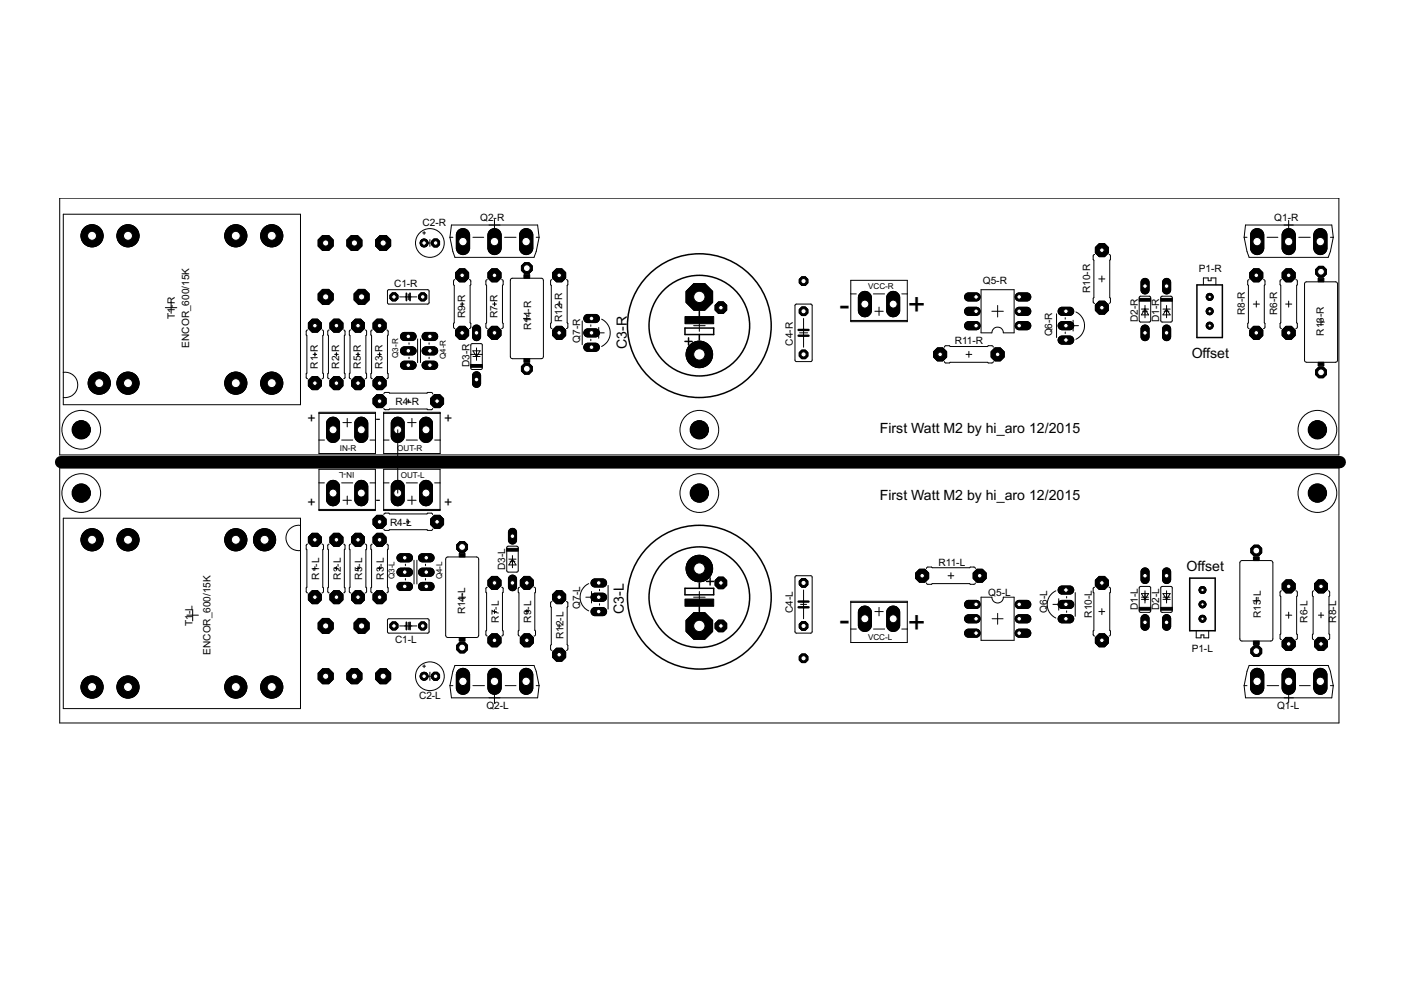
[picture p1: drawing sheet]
<svg xmlns="http://www.w3.org/2000/svg" width="297mm" height="210mm" viewBox="0 0 297 210" stroke-linecap="round" stroke-linejoin="round" font-family="sans-serif">
<defs><g id="words">
<g font-size="7.2">
<text x="178" y="66.8">-</text>
<text x="192.5" y="66.8">+</text>
<text x="178" y="133.5">-</text>
<text x="192.5" y="134.2">+</text>
</g>
<g font-size="3.3">
<text x="132.9" y="74" transform="rotate(-90 132.9 74)">C3-R</text>
<text x="252.7" y="75.9">Offset</text>
<text x="65.2" y="89.6">+</text>
<text x="79.7" y="89.6">-</text>
<text x="94.2" y="89.6">+</text>
<text x="186.5" y="91.7">First Watt M2 by hi_aro 12/2015</text>
<text x="65.2" y="107.6">+</text>
<text x="79.7" y="106.8">-</text>
<text x="94.2" y="107.6">+</text>
<text x="186.5" y="105.9">First Watt M2 by hi_aro 12/2015</text>
<text x="251.6" y="121">Offset</text>
<text x="132.3" y="130.3" transform="rotate(-90 132.3 130.3)">C3-L</text>
</g>
<g font-size="2.4">
<text x="101.8" y="46.8">Q2-</text>
<text x="105.4" y="46.8">R</text>
<text x="270.2" y="46.8">Q1-R</text>
<text x="89.6" y="48">C2-R</text>
<text x="254.2" y="57.8">P1-R</text>
<text x="37" y="65.2" transform="rotate(-90 37 65.2)">-R</text>
<text x="83.5" y="60.8">C1-R</text>
<text x="208.4" y="60.2">Q5-R</text>
<text x="231.2" y="62.2" transform="rotate(-90 231.2 62.2)">R10-R</text>
<text x="37" y="67.7" transform="rotate(-90 37 67.7)">T1</text>
<text x="98.6" y="67.5" transform="rotate(-90 98.6 67.5)">R9-R</text>
<text x="105.5" y="67.5" transform="rotate(-90 105.5 67.5)">R7-R</text>
<text x="112.6" y="70" transform="rotate(-90 112.6 70)">R14-R</text>
<text x="119.2" y="68.3" transform="rotate(-90 119.2 68.3)">R12-R</text>
<text x="223.1" y="71.3" transform="rotate(-90 223.1 71.3)">Q6-R</text>
<text x="241.2" y="68.2" transform="rotate(-90 241.2 68.2)">D2-R</text>
<text x="245.8" y="68.2" transform="rotate(-90 245.8 68.2)">D1-R</text>
<text x="263.9" y="66.8" transform="rotate(-90 263.9 66.8)">R8-R</text>
<text x="270.8" y="66.8" transform="rotate(-90 270.8 66.8)">R6-R</text>
<text x="280.7" y="71.2" transform="rotate(-90 280.7 71.2)">R13-R</text>
<text x="40.1" y="73.7" transform="rotate(-90 40.1 73.7)">ENCOR_600/15K</text>
<text x="99.5" y="77.9" transform="rotate(-90 99.5 77.9)">D3-R</text>
<text x="123" y="72.6" transform="rotate(-90 123 72.6)">Q7-R</text>
<text x="168.1" y="73.3" transform="rotate(-90 168.1 73.3)">C4-R</text>
<text x="202.5" y="73">R11-R</text>
<text x="67.4" y="78.2" transform="rotate(-90 67.4 78.2)">R1-R</text>
<text x="71.9" y="78.2" transform="rotate(-90 71.9 78.2)">R2-R</text>
<text x="76.5" y="78.2" transform="rotate(-90 76.5 78.2)">R5-R</text>
<text x="81.1" y="78.2" transform="rotate(-90 81.1 78.2)">R3-R</text>
<text x="83.9" y="86">R4-R</text>
<text x="82.7" y="111.5">R4-L</text>
<text x="199" y="119.9">R11-L</text>
<text x="67.7" y="122.9" transform="rotate(-90 67.7 122.9)">R1-L</text>
<text x="72.2" y="122.9" transform="rotate(-90 72.2 122.9)">R2-L</text>
<text x="76.8" y="122.9" transform="rotate(-90 76.8 122.9)">R5-L</text>
<text x="81.4" y="122.9" transform="rotate(-90 81.4 122.9)">R3-L</text>
<text x="107.1" y="120.9" transform="rotate(-90 107.1 120.9)">D3-L</text>
<text x="40.8" y="130.2" transform="rotate(-90 40.8 130.2)">-L</text>
<text x="98.6" y="130.3" transform="rotate(-90 98.6 130.3)">R14-L</text>
<text x="123" y="129.1" transform="rotate(-90 123 129.1)">Q7-L</text>
<text x="168.1" y="130" transform="rotate(-90 168.1 130)">C4-L</text>
<text x="209.5" y="126.3">Q5-L</text>
<text x="222" y="129.9" transform="rotate(-90 222 129.9)">Q6-L</text>
<text x="231.5" y="130.9" transform="rotate(-90 231.5 130.9)">R10-L</text>
<text x="241.2" y="129.4" transform="rotate(-90 241.2 129.4)">D1-L</text>
<text x="245.8" y="129.4" transform="rotate(-90 245.8 129.4)">D2-L</text>
<text x="267.3" y="131.1" transform="rotate(-90 267.3 131.1)">R13-L</text>
<text x="40.8" y="132.7" transform="rotate(-90 40.8 132.7)">T1</text>
<text x="83.8" y="136.2">C1-L</text>
<text x="105.8" y="132" transform="rotate(-90 105.8 132)">R7-L</text>
<text x="112.6" y="132" transform="rotate(-90 112.6 132)">R9-L</text>
<text x="119.5" y="135.5" transform="rotate(-90 119.5 135.5)">R12-L</text>
<text x="277.2" y="132" transform="rotate(-90 277.2 132)">R6-L</text>
<text x="283.3" y="132" transform="rotate(-90 283.3 132)">R8-L</text>
<text x="44.7" y="138.8" transform="rotate(-90 44.7 138.8)">ENCOR_600/15K</text>
<text x="252.7" y="138.2">P1-L</text>
<text x="88.8" y="148.3">C2-L</text>
<text x="103.1" y="150.4">Q2-L</text>
<text x="270.8" y="150.4">Q1-L</text>
</g>
<g font-size="1.9">
<text x="184.1" y="61.2">VCC-R</text>
<text x="84.4" y="75.9" transform="rotate(-90 84.4 75.9)">Q3-R</text>
<text x="94.5" y="76.2" transform="rotate(-90 94.5 76.2)">Q4-R</text>
<text x="72" y="95.6">IN-R</text>
<text x="84.2" y="95.6">OUT-R</text>
<text x="75.1" y="100.1" transform="rotate(-180 75.1 100.1)">IN-L</text>
<text x="85" y="101.4">OUT-L</text>
<text x="83.7" y="122.8" transform="rotate(-90 83.7 122.8)">Q3-L</text>
<text x="93.7" y="122.8" transform="rotate(-90 93.7 122.8)">Q4-L</text>
<text x="184" y="135.7">VCC-L</text>
</g>
</g></defs>
<g fill="#000" stroke="#000" stroke-width=".21">
<path d="M97.1 49a1.42 1.42 0 0 1 1.5-.5 1.42 1.42 0 0 1 1 1.2v3a1.41 1.41 0 0 1-1.4 1.3 1.41 1.41 0 0 1-1.4-1.3v-3zM103.8 49a1.42 1.42 0 0 1 1.5-.5 1.42 1.42 0 0 1 1 1.2v3a1.41 1.41 0 0 1-1.5 1.3 1.41 1.41 0 0 1-1.4-1.3v-3zM110.5 49a1.42 1.42 0 0 1 1.5-.5 1.42 1.42 0 0 1 1 1.2v3a1.41 1.41 0 0 1-1.4 1.3 1.41 1.41 0 0 1-1.4-1.3v-3zM111.1 58.2h1.2v.8h-1.2zM265.5 49a1.42 1.42 0 0 1 1.5-.5 1.42 1.42 0 0 1 .9 1.2v3a1.41 1.41 0 0 1-1.4 1.3 1.41 1.41 0 0 1-1.4-1.3v-3zM272.1 49a1.42 1.42 0 0 1 1.5-.5 1.42 1.42 0 0 1 1 1.2v3a1.41 1.41 0 0 1-1.4 1.3 1.41 1.41 0 0 1-1.4-1.3v-3zM278.8 49a1.42 1.42 0 0 1 1.6-.5 1.42 1.42 0 0 1 .9 1.2v3a1.41 1.41 0 0 1-1.4 1.3 1.41 1.41 0 0 1-1.4-1.3v-3zM279.5 59h1.2v.8h-1.2zM85.1 76.9l.6-.3h1.8a.87 .87 0 0 1 .7 .8 .87 .87 0 0 1-.7 .9h-1.8a.87 .87 0 0 1-.6-1.4zM85.1 70.8l.6-.3h1.8a.87 .87 0 0 1 .7 .8 .87 .87 0 0 1-.7 .9h-1.8a.87 .87 0 0 1-.6-1.4zM85.1 73.9l.6-.4h1.8a.87 .87 0 0 1 .7 .9 .87 .87 0 0 1-.7 .8h-1.8a.87 .87 0 0 1-.6-1.3zM89.7 70.8l.5-.3h1.9a.87 .87 0 0 1 .7 .8 .87 .87 0 0 1-.7 .9h-1.9a.87 .87 0 0 1-.5-1.4z"/>
<path d="M89.7 76.9l.5-.3h1.9a.87 .87 0 0 1 .7 .8 .87 .87 0 0 1-.7 .9h-1.9a.87 .87 0 0 1-.5-1.4zM89.7 73.9l.5-.4h1.9a.87 .87 0 0 1 .7 .9 .87 .87 0 0 1-.7 .8h-1.9a.87 .87 0 0 1-.5-1.3zM99.8 77.3h2.5v.6h-2.5zM100.4 79.2a.86 .86 0 0 1 .9-.4 .86 .86 0 0 1 .6 .8v1.8a.87 .87 0 0 1-.9 .7 .87 .87 0 0 1-.8-.7v-1.8zM100.4 69.3a.86 .86 0 0 1 .9-.4 .86 .86 0 0 1 .6 .8v1.8a.87 .87 0 0 1-.9 .7 .87 .87 0 0 1-.8-.7v-1.8zM111.1 76.1h1.2v.7h-1.2zM124 70.1l.5-.4h1.8a.87 .87 0 0 1 .8 .9 .87 .87 0 0 1-.8 .8h-1.8a.87 .87 0 0 1-.5-1.3zM124 73.1l.5-.3h1.8a.87 .87 0 0 1 .8 .8 .87 .87 0 0 1-.8 .9h-1.8a.87 .87 0 0 1-.5-1.4zM124 67l.5-.3h1.8a.87 .87 0 0 1 .8 .8 .87 .87 0 0 1-.8 .9h-1.8a.87 .87 0 0 1-.5-1.4zM145.2 67.1h6.1v1.5h-6.1zM182.3 62.3a1.38 1.38 0 0 1 1.5-.4 1.38 1.38 0 0 1 .9 1.1v2.9a1.38 1.38 0 0 1-1.3 1.3 1.38 1.38 0 0 1-1.4-1.3v-2.9zM188.3 62.3a1.38 1.38 0 0 1 1.5-.4 1.38 1.38 0 0 1 1 1.1v2.9a1.38 1.38 0 0 1-1.4 1.3 1.38 1.38 0 0 1-1.4-1.3v-2.9z"/>
<path d="M204.7 65.5l.6-.3h1.8a.87 .87 0 0 1 .7 .8 .87 .87 0 0 1-.7 .9h-1.8a.87 .87 0 0 1-.6-1.4zM204.7 68.5l.6-.3h1.8a.87 .87 0 0 1 .7 .9 .87 .87 0 0 1-.7 .8h-1.8a.87 .87 0 0 1-.6-1.4zM204.7 62.4l.6-.3h1.8a.87 .87 0 0 1 .7 .9 .87 .87 0 0 1-.7 .8h-1.8a.87 .87 0 0 1-.6-1.4zM215.4 68.5l.6-.3h1.8a.87 .87 0 0 1 .8 .9 .87 .87 0 0 1-.8 .8h-1.8a.87 .87 0 0 1-.6-1.4zM215.4 65.5l.6-.3h1.8a.87 .87 0 0 1 .8 .8 .87 .87 0 0 1-.8 .9h-1.8a.87 .87 0 0 1-.6-1.4zM215.4 62.4l.6-.3h1.8a.87 .87 0 0 1 .8 .9 .87 .87 0 0 1-.8 .8h-1.8a.87 .87 0 0 1-.6-1.4zM224.5 68.5l.6-.3h1.8a.87 .87 0 0 1 .8 .9 .87 .87 0 0 1-.8 .8h-1.8a.87 .87 0 0 1-.6-1.4zM224.5 71.6l.6-.4h1.8a.87 .87 0 0 1 .8 .9 .87 .87 0 0 1-.8 .9h-1.8a.87 .87 0 0 1-.6-1.4zM224.5 65.5l.6-.3h1.8a.87 .87 0 0 1 .8 .8 .87 .87 0 0 1-.8 .9h-1.8a.87 .87 0 0 1-.6-1.4zM241.5 63.3h2.5v.6h-2.5zM242.3 59.2a.87 .87 0 0 1 1.3 .6v1.8a.87 .87 0 0 1-.8 .7 .87 .87 0 0 1-.9-.7v-1.8zM242.1 69.3a.86 .86 0 0 1 .9-.4 .86 .86 0 0 1 .6 .8v1.8a.87 .87 0 0 1-.8 .7 .87 .87 0 0 1-.9-.7v-1.8z"/>
<path d="M246.1 63.3h2.5v.6h-2.5zM246.8 59.2a.87 .87 0 0 1 1.4 .6v1.8a.87 .87 0 0 1-.9 .7 .87 .87 0 0 1-.8-.7v-1.8zM246.7 69.3a.86 .86 0 0 1 .9-.4 .86 .86 0 0 1 .6 .8v1.8a.87 .87 0 0 1-.9 .7 .87 .87 0 0 1-.8-.7v-1.8zM279.5 76.8h1.2v.8h-1.2zM69.6 89a1.38 1.38 0 0 1 1.4-.5 1.38 1.38 0 0 1 1 1.2v2.9a1.38 1.38 0 0 1-1.4 1.2 1.38 1.38 0 0 1-1.4-1.2v-2.9zM75.5 89a1.38 1.38 0 0 1 1.5-.5 1.38 1.38 0 0 1 1 1.2v2.9a1.38 1.38 0 0 1-1.4 1.2 1.38 1.38 0 0 1-1.4-1.2v-2.9zM83.5 88.8a1.38 1.38 0 0 1 2.2 .9v2.9a1.38 1.38 0 0 1-1.4 1.2 1.38 1.38 0 0 1-1.3-1.2v-2.9l.1-.5zM89.3 89a1.38 1.38 0 0 1 1.4-.5 1.38 1.38 0 0 1 1 1.2v2.9a1.38 1.38 0 0 1-1.4 1.2 1.38 1.38 0 0 1-1.4-1.2v-2.9zM69.6 102.4a1.38 1.38 0 0 1 1.4-.5 1.38 1.38 0 0 1 1 1.2v2.9a1.38 1.38 0 0 1-1.4 1.2 1.38 1.38 0 0 1-1.4-1.2v-2.9zM75.5 102.4a1.38 1.38 0 0 1 1.5-.5 1.38 1.38 0 0 1 1 1.2v2.9a1.38 1.38 0 0 1-1.4 1.2 1.38 1.38 0 0 1-1.4-1.2v-2.9zM84.3 117.8l.6-.4h1.8a.87 .87 0 0 1 .8 .9 .87 .87 0 0 1-.8 .8h-1.8a.87 .87 0 0 1-.6-1.3zM83.3 102.4a1.38 1.38 0 0 1 1.4-.5 1.38 1.38 0 0 1 1 1.2v2.9a1.38 1.38 0 0 1-1.4 1.2 1.38 1.38 0 0 1-1.3-1.2v-2.9z"/>
<path d="M88.9 117.8l.6-.4h1.8a.87 .87 0 0 1 .7 .9 .87 .87 0 0 1-.7 .8h-1.8a.87 .87 0 0 1-.6-1.3zM89.3 102.4a1.38 1.38 0 0 1 1.4-.5 1.38 1.38 0 0 1 1 1.2v2.9a1.38 1.38 0 0 1-1.4 1.2 1.38 1.38 0 0 1-1.4-1.2v-2.9zM97.4 117.3h1.2v.8h-1.2zM107.4 116.3h2.5v.6h-2.5zM108 112.4a.86 .86 0 0 1 .9-.3 .86 .86 0 0 1 .6 .7v1.8a.87 .87 0 0 1-.8 .7 .87 .87 0 0 1-.9-.7v-1.8zM265.7 118.1h1.3v.8h-1.3zM84.5 123.7l.4-.2h1.8a.87 .87 0 0 1 .8 .8 .87 .87 0 0 1-.8 .9h-1.8a.87 .87 0 0 1-.7-.6 .87 .87 0 0 1 .3-.9zM84.3 120.8l.6-.3h1.8a.87 .87 0 0 1 .8 .8 .87 .87 0 0 1-.8 .9h-1.8a.87 .87 0 0 1-.6-1.4zM88.9 123.8l.6-.3h1.8a.87 .87 0 0 1 .7 .8 .87 .87 0 0 1-.7 .9h-1.8a.87 .87 0 0 1-.6-1.4zM88.9 120.8l.6-.3h1.8a.87 .87 0 0 1 .7 .8 .87 .87 0 0 1-.7 .9h-1.8a.87 .87 0 0 1-.6-1.4zM97.4 135.2h1.2v.7h-1.2zM108 122.3a.86 .86 0 0 1 .9-.3 .86 .86 0 0 1 .6 .7v1.8a.87 .87 0 0 1-.8 .8 .87 .87 0 0 1-.9-.8v-1.8z"/>
<path d="M125.5 126.1l.5-.3h1.9a.87 .87 0 0 1 .7 .8 .87 .87 0 0 1-.7 .9h-1.9a.87 .87 0 0 1-.5-1.4zM125.5 123.1l.5-.4h1.9a.87 .87 0 0 1 .7 .9 .87 .87 0 0 1-.7 .9h-1.9a.87 .87 0 0 1-.5-1.4zM125.5 129.2l.5-.4h1.9a.87 .87 0 0 1 .7 .9 .87 .87 0 0 1-.7 .8h-1.9a.87 .87 0 0 1-.5-1.3zM145.2 127h6.1v1.5h-6.1zM182.3 129a1.38 1.38 0 0 1 1.5-.4 1.38 1.38 0 0 1 .9 1.2v2.8a1.38 1.38 0 0 1-1.3 1.3 1.38 1.38 0 0 1-1.4-1.3v-2.8zM188.3 129a1.38 1.38 0 0 1 1.5-.4 1.38 1.38 0 0 1 1 1.2v2.8a1.38 1.38 0 0 1-1.4 1.3 1.38 1.38 0 0 1-1.4-1.3v-2.8zM204.7 127.6l.6-.3h1.8a.87 .87 0 0 1 .7 .9 .87 .87 0 0 1-.7 .8h-1.8a.87 .87 0 0 1-.6-1.4zM204.7 130.7l.6-.4h1.8a.87 .87 0 0 1 .7 .9 .87 .87 0 0 1-.7 .9h-1.8a.87 .87 0 0 1-.6-1.4zM204.7 133.7l.6-.3h1.8a.87 .87 0 0 1 .7 .8 .87 .87 0 0 1-.7 .9h-1.8a.87 .87 0 0 1-.6-1.4zM215.4 130.7l.6-.4h1.8a.87 .87 0 0 1 .8 .9 .87 .87 0 0 1-.8 .9h-1.8a.87 .87 0 0 1-.6-1.4zM215.6 127.5l.4-.2h1.8a.87 .87 0 0 1 .8 .9 .87 .87 0 0 1-.8 .8h-1.8a.87 .87 0 0 1-.7-.6 .87 .87 0 0 1 .3-.9zM215.4 133.7l.6-.3h1.8a.87 .87 0 0 1 .8 .8 .87 .87 0 0 1-.8 .9h-1.8a.87 .87 0 0 1-.6-1.4z"/>
<path d="M224.5 127.6l.6-.3h1.8a.87 .87 0 0 1 .8 .9 .87 .87 0 0 1-.8 .8h-1.8a.87 .87 0 0 1-.6-1.4zM224.5 124.6l.6-.4h1.8a.87 .87 0 0 1 .8 .9 .87 .87 0 0 1-.8 .9h-1.8a.87 .87 0 0 1-.6-1.4zM224.5 130.7l.6-.4h1.8a.87 .87 0 0 1 .8 .9 .87 .87 0 0 1-.8 .9h-1.8a.87 .87 0 0 1-.6-1.4zM241.5 128.8h2.5v.6h-2.5zM242.1 130.7a.86 .86 0 0 1 .9-.4 .86 .86 0 0 1 .6 .8v1.8a.87 .87 0 0 1-.8 .7 .87 .87 0 0 1-.9-.7v-1.8zM242.1 120.8a.86 .86 0 0 1 .9-.4 .86 .86 0 0 1 .6 .8v1.8a.87 .87 0 0 1-.8 .7 .87 .87 0 0 1-.9-.7v-1.8zM246.1 128.8h2.5v.6h-2.5zM246.7 130.7a.86 .86 0 0 1 .9-.4 .86 .86 0 0 1 .6 .8v1.8a.87 .87 0 0 1-.9 .7 .87 .87 0 0 1-.8-.7v-1.8zM246.7 120.8a.86 .86 0 0 1 .9-.4 .86 .86 0 0 1 .6 .8v1.8a.87 .87 0 0 1-.9 .7 .87 .87 0 0 1-.8-.7v-1.8zM265.7 135.9h1.3v.8h-1.3zM97.3 142a1.42 1.42 0 0 1 2.3 1v2.9a1.41 1.41 0 0 1-1.4 1.3 1.41 1.41 0 0 1-1.4-1.3v-2.9zM103.9 142a1.42 1.42 0 0 1 2.4 1v2.9a1.41 1.41 0 0 1-1.5 1.3 1.41 1.41 0 0 1-1.4-1.3v-2.9z"/>
<path d="M110.7 142a1.42 1.42 0 0 1 2.3 1v2.9a1.41 1.41 0 0 1-1.4 1.3 1.41 1.41 0 0 1-1.4-1.3v-2.9zM265.6 142a1.42 1.42 0 0 1 2.3 1v2.9a1.41 1.41 0 0 1-1.4 1.3 1.41 1.41 0 0 1-1.4-1.3v-2.9zM272.1 142.2a1.42 1.42 0 0 1 1.5-.4 1.42 1.42 0 0 1 1 1.2v2.9a1.41 1.41 0 0 1-1.4 1.3 1.41 1.41 0 0 1-1.4-1.3v-2.9zM278.8 142.2a1.42 1.42 0 0 1 1.6-.4 1.42 1.42 0 0 1 .9 1.2v2.9a1.41 1.41 0 0 1-1.4 1.3 1.41 1.41 0 0 1-1.4-1.3v-2.9z"/>
<circle cx="69" cy="51.5" r="1.72"/>
<circle cx="75.1" cy="51.5" r="1.72"/>
<circle cx="81.2" cy="51.5" r="1.72"/>
<circle cx="92.4" cy="51.5" r=".92"/>
<circle cx="98" cy="58.4" r="1.49"/>
<circle cx="104.8" cy="58.4" r="1.49"/>
<circle cx="111.7" cy="56.9" r="1.23"/>
<circle cx="118.6" cy="58.4" r="1.49"/>
<circle cx="170.4" cy="59.6" r=".99"/>
<circle cx="233.6" cy="53" r="1.49"/>
<circle cx="266.4" cy="58.4" r="1.49"/>
<circle cx="273.2" cy="58.4" r="1.49"/>
<circle cx="280.1" cy="57.6" r="1.23"/>
<circle cx="66.8" cy="69" r="1.49"/>
<circle cx="69" cy="62.9" r="1.72"/>
<circle cx="71.3" cy="69" r="1.49"/>
<circle cx="75.9" cy="69" r="1.49"/>
<circle cx="76.7" cy="62.9" r="1.72"/>
<circle cx="80.5" cy="69" r="1.49"/>
<circle cx="83.5" cy="62.9" r=".92"/>
<circle cx="89.6" cy="62.9" r=".92"/>
<circle cx="98" cy="70.6" r="1.49"/>
<circle cx="104.8" cy="70.6" r="1.49"/>
<circle cx="111.7" cy="78.2" r="1.23"/>
<circle cx="118.6" cy="70.6" r="1.49"/>
<circle cx="148.3" cy="62.9" r="3"/>
<circle cx="152.8" cy="65.2" r="1.33"/>
<circle cx="170.4" cy="66" r=".99"/>
<circle cx="170.4" cy="75.1" r=".99"/>
<circle cx="199.3" cy="75.1" r="1.49"/>
<circle cx="211.5" cy="75.1" r="1.49"/>
<circle cx="233.6" cy="65.2" r="1.49"/>
<circle cx="266.4" cy="70.6" r="1.49"/>
<circle cx="273.2" cy="70.6" r="1.49"/>
<circle cx="280.1" cy="79" r="1.23"/>
<circle cx="66.8" cy="81.2" r="1.42"/>
<circle cx="66.8" cy="81.2" r="1.49"/>
<circle cx="71.3" cy="81.2" r="1.49"/>
<circle cx="75.9" cy="81.2" r="1.49"/>
<circle cx="80.5" cy="85" r="1.49"/>
<circle cx="80.5" cy="81.2" r="1.49"/>
<circle cx="92.7" cy="85" r="1.49"/>
<circle cx="66.8" cy="114.4" r="1.49"/>
<circle cx="71.3" cy="114.4" r="1.49"/>
<circle cx="75.9" cy="114.4" r="1.49"/>
<circle cx="80.5" cy="114.4" r="1.49"/>
<circle cx="80.5" cy="110.6" r="1.49"/>
<circle cx="92.7" cy="110.6" r="1.49"/>
<circle cx="98" cy="116" r="1.23"/>
<circle cx="266.4" cy="116.7" r="1.23"/>
<circle cx="66.8" cy="126.6" r="1.49"/>
<circle cx="69" cy="132.7" r="1.72"/>
<circle cx="71.3" cy="126.6" r="1.49"/>
<circle cx="75.9" cy="126.6" r="1.49"/>
<circle cx="76.7" cy="132.7" r="1.72"/>
<circle cx="80.5" cy="126.6" r="1.49"/>
<circle cx="83.5" cy="132.7" r=".92"/>
<circle cx="89.6" cy="132.7" r=".92"/>
<circle cx="98" cy="137.3" r="1.23"/>
<circle cx="104.8" cy="123.6" r="1.49"/>
<circle cx="104.8" cy="135.8" r="1.49"/>
<circle cx="111.7" cy="135.8" r="1.49"/>
<circle cx="111.7" cy="123.6" r="1.49"/>
<circle cx="118.6" cy="138.8" r="1.49"/>
<circle cx="118.6" cy="126.6" r="1.49"/>
<circle cx="148.3" cy="132.7" r="3"/>
<circle cx="152.8" cy="123.6" r="1.33"/>
<circle cx="152.8" cy="132.7" r="1.33"/>
<circle cx="170.4" cy="132.7" r=".99"/>
<circle cx="170.4" cy="139.6" r=".99"/>
<circle cx="170.4" cy="123.6" r=".99"/>
<circle cx="195.5" cy="122.1" r="1.49"/>
<circle cx="207.7" cy="122.1" r="1.49"/>
<circle cx="233.6" cy="135.8" r="1.49"/>
<circle cx="233.6" cy="123.6" r="1.49"/>
<circle cx="266.4" cy="138" r="1.23"/>
<circle cx="273.2" cy="124.3" r="1.49"/>
<circle cx="273.2" cy="136.5" r="1.49"/>
<circle cx="280.1" cy="136.5" r="1.49"/>
<circle cx="280.1" cy="124.3" r="1.49"/>
<circle cx="69" cy="143.4" r="1.72"/>
<circle cx="75.1" cy="143.4" r="1.72"/>
<circle cx="81.2" cy="143.4" r="1.72"/>
<circle cx="92.4" cy="143.4" r=".92"/>
</g>
<g fill="#000" stroke="#000" stroke-width=".21">
<circle cx="19.5" cy="50" r="2.35"/>
<circle cx="27.1" cy="50" r="2.35"/>
<circle cx="50" cy="50" r="2.35"/>
<circle cx="57.6" cy="50" r="2.35"/>
<circle cx="89.9" cy="51.5" r=".85"/>
<circle cx="148.3" cy="75.1" r="2.82"/>
<circle cx="256.5" cy="69" r=".74"/>
<circle cx="256.5" cy="66" r=".74"/>
<circle cx="256.5" cy="62.9" r=".74"/>
<circle cx="17.2" cy="91.1" r="1.86"/>
<circle cx="21" cy="81.2" r="2.35"/>
<circle cx="27.1" cy="81.2" r="2.35"/>
<circle cx="50" cy="81.2" r="2.35"/>
<circle cx="57.6" cy="81.2" r="2.35"/>
<circle cx="148.3" cy="91.1" r="1.86"/>
<circle cx="279.3" cy="91.1" r="1.86"/>
<circle cx="17.2" cy="104.5" r="1.86"/>
<circle cx="19.5" cy="114.4" r="2.35"/>
<circle cx="27.1" cy="114.4" r="2.35"/>
<circle cx="50" cy="114.4" r="2.35"/>
<circle cx="56.1" cy="114.4" r="2.35"/>
<circle cx="148.3" cy="104.5" r="1.86"/>
<circle cx="279.3" cy="104.5" r="1.86"/>
<circle cx="148.3" cy="120.5" r="2.82"/>
<circle cx="255" cy="125.1" r=".74"/>
<circle cx="255" cy="128.1" r=".74"/>
<circle cx="255" cy="131.2" r=".74"/>
<circle cx="19.5" cy="145.7" r="2.35"/>
<circle cx="27.1" cy="145.7" r="2.35"/>
<circle cx="50" cy="145.7" r="2.35"/>
<circle cx="57.6" cy="145.7" r="2.35"/>
<circle cx="89.9" cy="143.4" r=".85"/>
</g>
<g fill="none" stroke="#000" stroke-width=".21">
<path d="M13.4 45.4h50.3v40.4h-50.3zM89.6 49.4h.6M89.9 49.1v.6M90.4 51.5h1.5M91.1 50.8v1.4M95.4 50.3l.6 3 .5 1.3h16.7l.5-1.3 .6-3M95.4 50.3l.3-2.6h18.3l.3 2.6M95.4 50.3h.6M96.5 59.3l-.3 .3v.8l.1 .1v7.9l-.1 .2v.7l.3 .4M99.5 59.3l.3 .3v.8l-.1 .1v7.9l.1 .2v.7l-.3 .4M100.3 50.3h2.3M103.3 59.3l-.3 .3v.8l.2 .1v7.9l-.2 .2v.7l.3 .4"/>
<path d="M104.8 46.5v2.4M106.4 59.3l.3 .3v.8l-.2 .1v7.9l.2 .2v.7l-.3 .4M107 50.3h2.4M108.3 59.1l.3-.1h6.1l.5 .3v16.3l-.3 .4-6.3 .1-.4-.3v-16.4zM113.7 50.3h.6M117 59.3l-.3 .3v.8l.2 .1v7.9l-.2 .2v.7l.3 .4M120.1 59.3l.3 .3v.8l-.2 .1v7.9l.2 .2v.7l-.3 .4M180.4 59.4h12v8.8h-12zM232.1 54l-.3 .3v.7l.1 .2v7.9l-.1 .1v.8l.3 .3M233 59.1h1.3M233.6 58.5v1.3M235.1 54l.3 .3v.7l-.1 .2v7.9l.1 .1v.8l-.3 .3"/>
<path d="M263.8 50.3l.6 3 .4 1.3h16.8l.5-1.3 .6-3M263.8 50.3l.3-2.6h18.3l.3 2.6M263.8 50.3h.6M264.8 59.3l-.3 .3v.8l.2 .1v7.9l-.2 .2v.7l.3 .4M267.9 59.3l.3 .3v.8l-.1 .1v7.9l.1 .2v.7l-.3 .4M268.6 50.3h2.3M271.7 59.3l-.3 .3v.8l.1 .1v7.9l-.1 .2v.7l.3 .4M273.2 46.7v2M274.7 59.3l.4 .3v.8l-.2 .1v7.9l.2 .2v.7l-.4 .4M275.4 50.3h2.4M276.7 59.9l.3-.1h6.1l.4 .2 .1 16.3-.3 .5h-6.3l-.4-.3v-16.3zM282.1 50.3h.6"/>
<path d="M13.4 79a2.69 2.69 0 0 1 3.1 2.6 2.69 2.69 0 0 1-3.1 2.7M35.1 65.2h2.4M36.3 64v2.4M65.2 70l-.3 .3v.7l.2 .2v7.9l-.2 .1v.8l.3 .3M66.4 75.1h.7M66.8 74.8v.7M68.3 70l.3 .3v.7l-.2 .2v7.9l.2 .1v.8l-.3 .3M69.8 70l-.3 .3v.7l.1 .2v7.9l-.1 .1v.8l.3 .3M71 75.1h.7M71.3 74.8v.7M72.9 70l.3 .3v.7l-.2 .2v7.9l.2 .1v.8l-.3 .3M74.4 70l-.3 .3v.7l.1 .2v7.9l-.1 .1v.8l.3 .3"/>
<path d="M75.5 75.1h.8M75.9 74.8v.7M77.4 70l.3 .3v.7l-.1 .2v7.9l.1 .1v.8l-.3 .3M79 70l-.4 .3v.7l.2 .2v7.9l-.2 .1v.8l.4 .3M80.1 75.1h.8M80.5 74.8v.7M82 70l.3 .3v.7l-.2 .2v7.9l.2 .1v.8l-.3 .3M82.2 61.5l8.6-.1 .2 .3v2.6l-.3 .2h-8.4l-.2-.3zM84.7 62.9h3.7M85.8 74.4h1.5M86.6 62.4v1.1M86.6 73.6v1.5"/>
<path d="M86.7 72.7v.3M86.7 75.7v.4M88.5 71.9v5M89.2 71.9v5M90.4 74.4h1.5M91 72.7v.3M91 75.7v.4M91.1 73.6v1.5M97.6 64.5h.8M98 64.1v.8M99.8 75.1h2.5M99.9 72.9h2.1l.2 .1 .1 5-.2 .3h-2l-.3-.2z"/>
<path d="M100.3 74.4h1.5l-.8 1.2zM100.3 75.6h1.5M101 73.8v2.5M104.5 64.5h.7M104.8 64.1v.8M111 67.5h1.4M111.7 66.8v1.4M118.2 64.5h.8M118.6 64.1v.8M123.4 68.1v5M125.3 68.9v.3M125.3 71.9v.3"/>
<path d="M125.8 70.6h2.3M126.9 69.4v2.3M127.6 67.7a3.2 3.2 0 0 1 1.8 2.9 3.2 3.2 0 0 1-1.8 2.9M147.1 69h2.4M148.3 67.8v2.5M168.6 64.6l3.3-.1 .3 .2v11.6l-.2 .3-3.2 .1-.2-.2zM169.5 70.6h1.7M170.4 67.5v6.1M180.4 62.3h1.1M180.4 67.9h12M185.2 62.3h2.3M185.5 66h1.8"/>
<path d="M186.4 65.1v1.8M191.2 62.3h1.2M200.2 76.7l.3 .3h.8l.2-.2h7.9l.1 .2h.8l.3-.3M200.2 73.6l.3-.3h.8l.2 .2h7.9l.1-.2h.8l.3 .3M204.8 75.1h1.2M205.4 74.5v1.3M208 61.4h7v9.2h-2.3a1.22 1.22 0 0 0-1.2-1.2 1.22 1.22 0 0 0-1.2 1.2h-2.3zM210.3 66h2.4M211.5 64.8v2.4M224 66.5v5.1M225.8 67.4v.3M225.8 70.4v.3"/>
<path d="M226.4 69h2.3M227.5 67.9v2.3M228.1 66.1a3.2 3.2 0 0 1 1.8 2.9 3.2 3.2 0 0 1-1.8 2.9M241.6 62.9l2.1-.1 .2 .2 .1 5-.2 .3h-2l-.2-.2zM242 65.5h1.5M242.2 66h1.1M242.8 65.5l.7 1.3h-1.5zM242.8 64.8v2.6M246.2 62.9l2-.1 .3 .2v5l-.2 .3h-1.9l-.3-.2zM246.6 65.5h1.5M246.8 66h1M247.3 64.8v2.6"/>
<path d="M247.3 65.5l.8 1.3h-1.5zM255.1 60.4v-1.5h1.1v.6h.6v-.6h1v1.5M255.7 66h1.5M256.5 65.2v1.6M265.7 64.5h1.3M266.4 63.8v1.3M272.6 64.5h1.3M273.2 63.8v1.3M279.4 68.3h1.4M280.1 67.6v1.4M16.3 91.1h1.9M17.2 90.1v2"/>
<path d="M67.6 87.4h12v8.8h-12zM67.6 99.5h12v8.7h-12zM67.6 93.3h1.2M67.6 87.7h12M72.4 93.3h2.4M72.7 89.6h1.8M73.6 88.7v1.8M78.4 93.3h1.2M81.3 87.4h12v8.8h-12zM81.3 93.3h1.2M81.3 87.7h12M81.3 99.5h12v8.7h-12z"/>
<path d="M81.4 86.6l.3 .3h.7l.2-.2h7.9l.2 .2h.7l.3-.3M81.4 83.5l.3-.3h.7l.2 .2h7.9l.2-.2h.7l.3 .3M86.1 93.3h2.4M86.2 85h.8M86.4 89.6h1.8M86.6 84.6v.8M87.3 88.7v1.8M92.2 93.3h1.1M147.3 91.1h1.9M148.3 90.1v2M278.3 91.1h2M279.3 90.1v2"/>
<path d="M13.4 109.9h50.3v40.3h-50.3zM16.3 104.5h1.9M17.2 103.6v1.9M63.7 111.4a2.7 2.7 0 0 0-3.1 2.7 2.7 2.7 0 0 0 3.1 2.6M65.2 115.4l-.3 .3v.7l.2 .2v7.9l-.2 .2v.7l.3 .3M67.6 102.4h1.2M67.6 108h12M68.3 115.4l.3 .3v.7l-.2 .2v7.9l.2 .2v.7l-.3 .3M69.8 115.4l-.3 .3v.7l.1 .2v7.9l-.1 .2v.7l.3 .3M72.4 102.4h2.4M72.7 106.1h1.8M72.9 115.4l.3 .3v.7l-.2 .2v7.9l.2 .2v.7l-.3 .3"/>
<path d="M73.6 105.2v1.8M74.4 115.4l-.3 .3v.7l.1 .2v7.9l-.1 .2v.7l.3 .3M77.4 115.4l.3 .3v.7l-.1 .2v7.9l.1 .2v.7l-.3 .3M78.4 102.4h1.2M79 115.4l-.4 .3v.7l.2 .2v7.9l-.2 .2v.7l.4 .3M81.3 102.4h1.2M81.3 108h12M81.4 112.2l.3 .3h.7l.2-.2h7.9l.2 .2h.7l.3-.3M81.4 109.1l.3-.3h.7l.2 .2h7.9l.2-.2h.7l.3 .3M82 115.4l.3 .3v.7l-.2 .2v7.9l.2 .2v.7l-.3 .3M86 119.6v.3M86.1 102.4h2.4"/>
<path d="M86.2 110.6h.8M86.4 106.1h1.8M86.6 110.3v.7M87.3 105.2v1.8M87.8 118.8v5M88.4 118.8v5M90.2 119.6v.3M92.2 102.4h1.1M94.6 118.2l.4-.1h6l.5 .3v16.3l-.3 .4-6.2 .1-.5-.3v-16.3zM107.5 115.9l2.1-.1 .3 .2v5l-.3 .3h-1.9l-.2-.2zM107.9 118.6h1.5M108.1 119h1.1"/>
<path d="M108.6 117.8v2.6M108.6 118.6l.8 1.2h-1.5zM147.3 104.5h1.9M148.3 103.6v1.9M263 119l.3-.1h6.1l.4 .2 .1 16.4-.3 .4h-6.3l-.4-.3v-16.3zM278.3 104.5h2M279.3 103.6v1.9M39.6 130.4h2.5M40.9 129.2v2.5M66.4 120.5h.7M66.8 120.1v.8M71 120.5h.7"/>
<path d="M71.3 120.1v.8M75.5 120.5h.8M75.9 120.1v.8M80.1 120.5h.8M80.5 120.1v.8M82.2 131.3l8.6-.1 .2 .3v2.5l-.3 .2h-8.4l-.2-.3zM84.7 132.7h3.7M85 121.3h1.6M85.8 120.5v1.6M86 122.7v.3M86.6 131.9v1.6M89.5 121.3h1.7"/>
<path d="M90.2 122.7v.3M90.4 120.5v1.6M97.3 126.6h1.4M98 125.9v1.4M103.3 124.5l-.3 .3v.8l.2 .1v7.9l-.2 .2v.8l.3 .3M104.5 129.7h.7M104.8 129.3v.8M106.4 124.5l.3 .3v.8l-.2 .1v7.9l.2 .2v.8l-.3 .3M110.2 124.5l-.3 .3v.8l.1 .1v7.9l-.1 .2v.8l.3 .3M111.3 129.7h.8M111.7 129.3v.8M113.2 124.5l.3 .3v.8l-.1 .1v7.9l.1 .2v.8l-.3 .3"/>
<path d="M117 127.6l-.3 .2v.8l.2 .2v7.9l-.2 .1v.8l.3 .3M118.2 132.7h.8M118.6 132.3v.8M120.1 127.6l.3 .2v.8l-.2 .2v7.9l.2 .1v.8l-.3 .3M124.2 126.6h2.4M124.8 123.7a3.2 3.2 0 0 0-1.8 2.9 3.2 3.2 0 0 0 1.8 2.9M125.4 125.4v2.4M127.1 124.9v.4M127.1 128v.3M128.9 124.1v5M147.1 126.6h2.4M148.3 125.4v2.4"/>
<path d="M168.6 122.2l3.3-.1 .3 .1v11.7l-.2 .3h-3.2l-.2-.2zM169.7 128.1h1.3M170.4 125.1v6.1M180.4 127.5h12v8.7h-12zM180.4 133.4h1.1M180.4 127.7h12M185.2 133.4h2.4M185.5 129.7h1.8M186.4 128.8v1.8M191.2 133.4h1.2M196.4 123.6l.3 .3h.8l.2-.2h7.9l.1 .2h.8l.3-.3M196.4 120.5l.3-.3h.8l.2 .2h7.9l.1-.2h.8l.3 .3"/>
<path d="M201 122.1h1.2M201.6 121.4v1.3M208 126.6h2.3a1.22 1.22 0 0 0 1.2 1.3 1.22 1.22 0 0 0 1.2-1.3h2.3v9.2h-7zM210.4 131.2h2.3M211.5 130v2.4M223.2 128.1h2.5M223.9 125.3a3.2 3.2 0 0 0-1.9 2.9 3.2 3.2 0 0 0 1.9 2.8M224.5 126.9v2.5M226.1 126.5v.3M226.1 129.5v.3M228 125.6v5.1M232.1 124.5l-.3 .3v.8l.1 .1v7.9l-.1 .2v.8l.3 .3"/>
<path d="M233 129.7h1.2M233.6 129.1v1.2M235.1 124.5l.3 .3v.8l-.1 .1v7.9l.1 .2v.8l-.3 .3M241.6 124.4l2.1-.1 .2 .2 .1 5-.2 .3h-2l-.2-.2zM242 125.9h1.5l-.7 1.2zM242 127.1h1.5M242 126.6h1.5M242.8 125.3v2.5M246.2 124.4l2-.1 .3 .2v5l-.2 .3h-1.9l-.3-.2zM246.6 125.9h1.5l-.8 1.2zM246.6 127.1h1.5M246.6 126.6h1.5"/>
<path d="M247.3 125.3v2.5M253.6 133.8v1.4h1v-.6h.6v.6h1.1v-1.4M254.2 128.1h1.5M255 127.4v1.5M265.7 127.4h1.4M266.4 126.7v1.4M271.7 125.3l-.3 .3v.7l.1 .2v7.9l-.1 .2v.7l.3 .3M272.6 130.4h1.3M273.2 129.8v1.3M274.7 125.3l.4 .3v.7l-.2 .2v7.9l.2 .2v.7l-.4 .3M278.6 125.3l-.3 .3v.7l.1 .2v7.9l-.1 .2v.7l.3 .3M279.5 130.4h1.1"/>
<path d="M280.1 129.9v1.1M281.6 125.3l.3 .3v.7l-.1 .2v7.9l.1 .2v.7l-.3 .3M89.6 141.2h.6M89.9 140.9v.7M90.3 143.4h1.7M91.1 142.5v1.8M95.4 145.4l.6-3.1 .5-1.2h16.7l.5 1.2 .6 3.1M95.4 145.4l.3 2.6h18.3l.3-2.6M95.4 145.4h.6M100.3 145.4h2.4M104.8 146.8v2.3M107.1 145.4h2.3"/>
<path d="M113.7 145.4h.6M263.8 145.4l.6-3.1 .4-1.2h16.8l.5 1.2 .6 3.1M263.8 145.4l.3 2.6h18.3l.3-2.6M263.8 145.4h.6M268.6 145.4h2.5M273.2 147v1.9M275.5 145.4h2.3M282.1 145.4h.6"/>
<circle cx="91.1" cy="51.5" r="3"/>
<circle cx="17.2" cy="91.1" r="4.1"/>
<circle cx="148.3" cy="91.1" r="4.1"/>
<circle cx="279.3" cy="91.1" r="4.1"/>
<circle cx="17.2" cy="104.5" r="4.1"/>
<circle cx="148.3" cy="104.5" r="4.1"/>
<circle cx="279.3" cy="104.5" r="4.1"/>
<circle cx="91.1" cy="143.4" r="3"/>
</g>
<g fill="none" stroke="#000" stroke-width=".32">
<path d="M145.2 69.6h6.1v1.3h-6.1zM145.2 72.4h1.5M146 71.6v1.6M148.3 66v2.3M148.3 70.9v1.2M253.8 60.4h5.4v11.2h-5.4zM145.2 124.7h6.1v1.4h-6.1zM148.3 123.6v1.1M148.3 127.4v2.3M149.8 123.3h1.5M150.6 122.5v1.5M252.2 122.6h5.4v11.1h-5.4z"/>
<circle cx="148.3" cy="69" r="15.2"/>
<circle cx="148.3" cy="69" r="10.7"/>
<circle cx="148.3" cy="126.6" r="15.2"/>
<circle cx="148.3" cy="126.6" r="10.7"/>
</g>
<path d="M169.3 71.2h2.1M169.3 70h2.1M169.3 127.6h2.1M169.3 128.8h2.1" fill="none" stroke="#000" stroke-width=".51"/>
<path d="M86.2 62.2v1.5M86.9 62.2v1.5M86.2 132v1.5M86.9 132v1.5" fill="none" stroke="#000" stroke-width=".38"/>
<g fill="none" stroke="#000" stroke-width=".25">
<circle cx="17.2" cy="91.1" r="1.93"/>
<circle cx="148.3" cy="91.1" r="1.93"/>
<circle cx="279.3" cy="91.1" r="1.93"/>
<circle cx="17.2" cy="104.5" r="1.93"/>
<circle cx="148.3" cy="104.5" r="1.93"/>
<circle cx="279.3" cy="104.5" r="1.93"/>
</g>
<circle cx="66.8" cy="81.2" r=".49" fill="#fff" stroke="#000" stroke-width=".21"/>
<circle cx="66.8" cy="69" r="1.42" fill="#000" stroke="#000" stroke-width=".21"/>
<circle cx="66.8" cy="69" r=".49" fill="#fff" stroke="#000" stroke-width=".21"/>
<path d="M90.3 71.3h1.6" fill="none" stroke="#000" stroke-width="1.6"/>
<circle cx="91.1" cy="71.3" r=".49" fill="#fff" stroke="#000" stroke-width=".21"/>
<path d="M90.3 77.4h1.6" fill="none" stroke="#000" stroke-width="1.6"/>
<circle cx="91.1" cy="77.4" r=".49" fill="#fff" stroke="#000" stroke-width=".21"/>
<path d="M90.3 74.4h1.6" fill="none" stroke="#000" stroke-width="1.6"/>
<circle cx="91.1" cy="74.4" r=".49" fill="#fff" stroke="#000" stroke-width=".21"/>
<path d="M85.8 77.4h1.6" fill="none" stroke="#000" stroke-width="1.6"/>
<circle cx="86.6" cy="77.4" r=".49" fill="#fff" stroke="#000" stroke-width=".21"/>
<path d="M85.8 71.3h1.6" fill="none" stroke="#000" stroke-width="1.6"/>
<circle cx="86.6" cy="71.3" r=".49" fill="#fff" stroke="#000" stroke-width=".21"/>
<path d="M85.8 74.4h1.6" fill="none" stroke="#000" stroke-width="1.6"/>
<circle cx="86.6" cy="74.4" r=".49" fill="#fff" stroke="#000" stroke-width=".21"/>
<circle cx="80.5" cy="81.2" r="1.42" fill="#000" stroke="#000" stroke-width=".21"/>
<circle cx="80.5" cy="81.2" r=".49" fill="#fff" stroke="#000" stroke-width=".21"/>
<circle cx="80.5" cy="69" r="1.42" fill="#000" stroke="#000" stroke-width=".21"/>
<circle cx="80.5" cy="69" r=".49" fill="#fff" stroke="#000" stroke-width=".21"/>
<circle cx="92.7" cy="85" r="1.42" fill="#000" stroke="#000" stroke-width=".21"/>
<circle cx="92.7" cy="85" r=".49" fill="#fff" stroke="#000" stroke-width=".21"/>
<circle cx="80.5" cy="85" r="1.42" fill="#000" stroke="#000" stroke-width=".21"/>
<circle cx="80.5" cy="85" r=".49" fill="#fff" stroke="#000" stroke-width=".21"/>
<circle cx="19.5" cy="50" r="2.29" fill="#000" stroke="#000" stroke-width=".21"/>
<circle cx="19.5" cy="50" r=".95" fill="#fff" stroke="#000" stroke-width=".21"/>
<circle cx="27.1" cy="50" r="2.29" fill="#000" stroke="#000" stroke-width=".21"/>
<circle cx="27.1" cy="50" r=".95" fill="#fff" stroke="#000" stroke-width=".21"/>
<circle cx="27.1" cy="81.2" r="2.29" fill="#000" stroke="#000" stroke-width=".21"/>
<circle cx="27.1" cy="81.2" r=".95" fill="#fff" stroke="#000" stroke-width=".21"/>
<circle cx="21" cy="81.2" r="2.29" fill="#000" stroke="#000" stroke-width=".21"/>
<circle cx="21" cy="81.2" r=".95" fill="#fff" stroke="#000" stroke-width=".21"/>
<circle cx="50" cy="50" r="2.29" fill="#000" stroke="#000" stroke-width=".21"/>
<circle cx="50" cy="50" r=".95" fill="#fff" stroke="#000" stroke-width=".21"/>
<circle cx="50" cy="81.2" r="2.29" fill="#000" stroke="#000" stroke-width=".21"/>
<circle cx="50" cy="81.2" r=".95" fill="#fff" stroke="#000" stroke-width=".21"/>
<circle cx="57.6" cy="50" r="2.29" fill="#000" stroke="#000" stroke-width=".21"/>
<circle cx="57.6" cy="50" r=".95" fill="#fff" stroke="#000" stroke-width=".21"/>
<circle cx="57.6" cy="81.2" r="2.29" fill="#000" stroke="#000" stroke-width=".21"/>
<circle cx="57.6" cy="81.2" r=".95" fill="#fff" stroke="#000" stroke-width=".21"/>
<circle cx="75.9" cy="81.2" r="1.42" fill="#000" stroke="#000" stroke-width=".21"/>
<circle cx="75.9" cy="81.2" r=".49" fill="#fff" stroke="#000" stroke-width=".21"/>
<circle cx="75.9" cy="69" r="1.42" fill="#000" stroke="#000" stroke-width=".21"/>
<circle cx="75.9" cy="69" r=".49" fill="#fff" stroke="#000" stroke-width=".21"/>
<circle cx="273.2" cy="70.6" r="1.42" fill="#000" stroke="#000" stroke-width=".21"/>
<circle cx="273.2" cy="70.6" r=".49" fill="#fff" stroke="#000" stroke-width=".21"/>
<circle cx="273.2" cy="58.4" r="1.42" fill="#000" stroke="#000" stroke-width=".21"/>
<circle cx="273.2" cy="58.4" r=".49" fill="#fff" stroke="#000" stroke-width=".21"/>
<path d="M247.3 59.9v1.5" fill="none" stroke="#000" stroke-width="1.6"/>
<circle cx="247.3" cy="60.7" r=".49" fill="#fff" stroke="#000" stroke-width=".21"/>
<path d="M247.3 69.8v1.6" fill="none" stroke="#000" stroke-width="1.6"/>
<circle cx="247.3" cy="70.6" r=".49" fill="#fff" stroke="#000" stroke-width=".21"/>
<path d="M242.8 59.9v1.5" fill="none" stroke="#000" stroke-width="1.6"/>
<circle cx="242.8" cy="60.7" r=".49" fill="#fff" stroke="#000" stroke-width=".21"/>
<path d="M242.8 69.8v1.6" fill="none" stroke="#000" stroke-width="1.6"/>
<circle cx="242.8" cy="70.6" r=".49" fill="#fff" stroke="#000" stroke-width=".21"/>
<path d="M101 79.7v1.6" fill="none" stroke="#000" stroke-width="1.6"/>
<circle cx="101" cy="80.5" r=".49" fill="#fff" stroke="#000" stroke-width=".21"/>
<path d="M101 69.8v1.6" fill="none" stroke="#000" stroke-width="1.6"/>
<circle cx="101" cy="70.6" r=".49" fill="#fff" stroke="#000" stroke-width=".21"/>
<circle cx="148.3" cy="75.1" r="2.75" fill="#000" stroke="#000" stroke-width=".21"/>
<circle cx="148.3" cy="75.1" r="1.21" fill="#fff" stroke="#000" stroke-width=".21"/>
<circle cx="148.3" cy="62.9" r="2.98" fill="#000" stroke="#000" stroke-width=".21"/>
<circle cx="148.3" cy="62.9" r="1.21" fill="#fff" stroke="#000" stroke-width=".21"/>
<circle cx="170.4" cy="75.1" r=".92" fill="#000" stroke="#000" stroke-width=".21"/>
<circle cx="170.4" cy="75.1" r=".55" fill="#fff" stroke="#000" stroke-width=".21"/>
<circle cx="170.4" cy="66" r=".92" fill="#000" stroke="#000" stroke-width=".21"/>
<circle cx="170.4" cy="66" r=".55" fill="#fff" stroke="#000" stroke-width=".21"/>
<path d="M216.1 69h1.6" fill="none" stroke="#000" stroke-width="1.6"/>
<circle cx="216.1" cy="69" r=".49" fill="#fff" stroke="#000" stroke-width=".21"/>
<path d="M216.1 66h1.6" fill="none" stroke="#000" stroke-width="1.6"/>
<circle cx="216.1" cy="66" r=".49" fill="#fff" stroke="#000" stroke-width=".21"/>
<path d="M205.4 66h1.5" fill="none" stroke="#000" stroke-width="1.6"/>
<circle cx="206.9" cy="66" r=".49" fill="#fff" stroke="#000" stroke-width=".21"/>
<path d="M205.4 69h1.5" fill="none" stroke="#000" stroke-width="1.6"/>
<circle cx="206.9" cy="69" r=".49" fill="#fff" stroke="#000" stroke-width=".21"/>
<path d="M216.1 62.9h1.6" fill="none" stroke="#000" stroke-width="1.6"/>
<circle cx="216.1" cy="62.9" r=".49" fill="#fff" stroke="#000" stroke-width=".21"/>
<path d="M205.4 62.9h1.5" fill="none" stroke="#000" stroke-width="1.6"/>
<circle cx="206.9" cy="62.9" r=".49" fill="#fff" stroke="#000" stroke-width=".21"/>
<circle cx="104.8" cy="70.6" r="1.42" fill="#000" stroke="#000" stroke-width=".21"/>
<circle cx="104.8" cy="70.6" r=".49" fill="#fff" stroke="#000" stroke-width=".21"/>
<circle cx="104.8" cy="58.4" r="1.42" fill="#000" stroke="#000" stroke-width=".21"/>
<circle cx="104.8" cy="58.4" r=".49" fill="#fff" stroke="#000" stroke-width=".21"/>
<circle cx="266.4" cy="70.6" r="1.42" fill="#000" stroke="#000" stroke-width=".21"/>
<circle cx="266.4" cy="70.6" r=".49" fill="#fff" stroke="#000" stroke-width=".21"/>
<circle cx="266.4" cy="58.4" r="1.42" fill="#000" stroke="#000" stroke-width=".21"/>
<circle cx="266.4" cy="58.4" r=".49" fill="#fff" stroke="#000" stroke-width=".21"/>
<path d="M266.5 49.9v2.7" fill="none" stroke="#000" stroke-width="2.7"/>
<circle cx="266.5" cy="51.2" r=".89" fill="#fff" stroke="#000" stroke-width=".21"/>
<path d="M273.2 49.9v2.7" fill="none" stroke="#000" stroke-width="2.7"/>
<circle cx="273.2" cy="51.2" r=".89" fill="#fff" stroke="#000" stroke-width=".21"/>
<path d="M279.9 49.9v2.7" fill="none" stroke="#000" stroke-width="2.7"/>
<circle cx="279.9" cy="51.2" r=".89" fill="#fff" stroke="#000" stroke-width=".21"/>
<circle cx="256.5" cy="69" r=".68" fill="#000" stroke="#000" stroke-width=".21"/>
<circle cx="256.5" cy="69" r=".36" fill="#fff" stroke="#000" stroke-width=".21"/>
<circle cx="256.5" cy="66" r=".68" fill="#000" stroke="#000" stroke-width=".21"/>
<circle cx="256.5" cy="66" r=".36" fill="#fff" stroke="#000" stroke-width=".21"/>
<circle cx="256.5" cy="62.9" r=".68" fill="#000" stroke="#000" stroke-width=".21"/>
<circle cx="256.5" cy="62.9" r=".36" fill="#fff" stroke="#000" stroke-width=".21"/>
<path d="M98.1 49.9v2.7" fill="none" stroke="#000" stroke-width="2.7"/>
<circle cx="98.1" cy="51.2" r=".89" fill="#fff" stroke="#000" stroke-width=".21"/>
<path d="M104.8 49.9v2.7" fill="none" stroke="#000" stroke-width="2.7"/>
<circle cx="104.8" cy="51.2" r=".89" fill="#fff" stroke="#000" stroke-width=".21"/>
<path d="M111.5 49.9v2.7" fill="none" stroke="#000" stroke-width="2.7"/>
<circle cx="111.5" cy="51.2" r=".89" fill="#fff" stroke="#000" stroke-width=".21"/>
<circle cx="98" cy="70.6" r="1.42" fill="#000" stroke="#000" stroke-width=".21"/>
<circle cx="98" cy="70.6" r=".49" fill="#fff" stroke="#000" stroke-width=".21"/>
<circle cx="98" cy="58.4" r="1.42" fill="#000" stroke="#000" stroke-width=".21"/>
<circle cx="98" cy="58.4" r=".49" fill="#fff" stroke="#000" stroke-width=".21"/>
<circle cx="233.6" cy="65.2" r="1.42" fill="#000" stroke="#000" stroke-width=".21"/>
<circle cx="233.6" cy="65.2" r=".49" fill="#fff" stroke="#000" stroke-width=".21"/>
<circle cx="233.6" cy="53" r="1.42" fill="#000" stroke="#000" stroke-width=".21"/>
<circle cx="233.6" cy="53" r=".49" fill="#fff" stroke="#000" stroke-width=".21"/>
<circle cx="118.6" cy="70.6" r="1.42" fill="#000" stroke="#000" stroke-width=".21"/>
<circle cx="118.6" cy="70.6" r=".49" fill="#fff" stroke="#000" stroke-width=".21"/>
<circle cx="118.6" cy="58.4" r="1.42" fill="#000" stroke="#000" stroke-width=".21"/>
<circle cx="118.6" cy="58.4" r=".49" fill="#fff" stroke="#000" stroke-width=".21"/>
<circle cx="211.5" cy="75.1" r="1.42" fill="#000" stroke="#000" stroke-width=".21"/>
<circle cx="211.5" cy="75.1" r=".49" fill="#fff" stroke="#000" stroke-width=".21"/>
<circle cx="199.3" cy="75.1" r="1.42" fill="#000" stroke="#000" stroke-width=".21"/>
<circle cx="199.3" cy="75.1" r=".49" fill="#fff" stroke="#000" stroke-width=".21"/>
<path d="M124.6 70.6h1.6" fill="none" stroke="#000" stroke-width="1.6"/>
<circle cx="125.4" cy="70.6" r=".49" fill="#fff" stroke="#000" stroke-width=".21"/>
<path d="M124.6 73.6h1.6" fill="none" stroke="#000" stroke-width="1.6"/>
<circle cx="125.4" cy="73.6" r=".49" fill="#fff" stroke="#000" stroke-width=".21"/>
<path d="M124.6 67.5h1.6" fill="none" stroke="#000" stroke-width="1.6"/>
<circle cx="125.4" cy="67.5" r=".49" fill="#fff" stroke="#000" stroke-width=".21"/>
<path d="M225.2 69h1.6" fill="none" stroke="#000" stroke-width="1.6"/>
<circle cx="226" cy="69" r=".49" fill="#fff" stroke="#000" stroke-width=".21"/>
<path d="M225.2 72.1h1.6" fill="none" stroke="#000" stroke-width="1.6"/>
<circle cx="226" cy="72.1" r=".49" fill="#fff" stroke="#000" stroke-width=".21"/>
<path d="M225.2 66h1.6" fill="none" stroke="#000" stroke-width="1.6"/>
<circle cx="226" cy="66" r=".49" fill="#fff" stroke="#000" stroke-width=".21"/>
<circle cx="89.6" cy="62.9" r=".85" fill="#000" stroke="#000" stroke-width=".21"/>
<circle cx="89.6" cy="62.9" r=".49" fill="#fff" stroke="#000" stroke-width=".21"/>
<circle cx="83.5" cy="62.9" r=".85" fill="#000" stroke="#000" stroke-width=".21"/>
<circle cx="83.5" cy="62.9" r=".49" fill="#fff" stroke="#000" stroke-width=".21"/>
<circle cx="92.4" cy="51.5" r=".85" fill="#000" stroke="#000" stroke-width=".21"/>
<circle cx="92.4" cy="51.5" r=".49" fill="#fff" stroke="#000" stroke-width=".21"/>
<circle cx="89.9" cy="51.5" r=".78" fill="#000" stroke="#000" stroke-width=".21"/>
<circle cx="89.9" cy="51.5" r=".49" fill="#fff" stroke="#000" stroke-width=".21"/>
<circle cx="280.1" cy="79" r="1.17" fill="#000" stroke="#000" stroke-width=".21"/>
<circle cx="280.1" cy="79" r=".72" fill="#fff" stroke="#000" stroke-width=".21"/>
<circle cx="280.1" cy="57.6" r="1.17" fill="#000" stroke="#000" stroke-width=".21"/>
<circle cx="280.1" cy="57.6" r=".72" fill="#fff" stroke="#000" stroke-width=".21"/>
<circle cx="111.7" cy="56.9" r="1.17" fill="#000" stroke="#000" stroke-width=".21"/>
<circle cx="111.7" cy="56.9" r=".72" fill="#fff" stroke="#000" stroke-width=".21"/>
<circle cx="111.7" cy="78.2" r="1.17" fill="#000" stroke="#000" stroke-width=".21"/>
<circle cx="111.7" cy="78.2" r=".72" fill="#fff" stroke="#000" stroke-width=".21"/>
<circle cx="71.3" cy="81.2" r="1.42" fill="#000" stroke="#000" stroke-width=".21"/>
<circle cx="71.3" cy="81.2" r=".49" fill="#fff" stroke="#000" stroke-width=".21"/>
<circle cx="71.3" cy="69" r="1.42" fill="#000" stroke="#000" stroke-width=".21"/>
<circle cx="71.3" cy="69" r=".49" fill="#fff" stroke="#000" stroke-width=".21"/>
<circle cx="66.8" cy="114.4" r="1.42" fill="#000" stroke="#000" stroke-width=".21"/>
<circle cx="66.8" cy="114.4" r=".49" fill="#fff" stroke="#000" stroke-width=".21"/>
<circle cx="66.8" cy="126.6" r="1.42" fill="#000" stroke="#000" stroke-width=".21"/>
<circle cx="66.8" cy="126.6" r=".49" fill="#fff" stroke="#000" stroke-width=".21"/>
<path d="M89.6 118.3h1.6" fill="none" stroke="#000" stroke-width="1.6"/>
<circle cx="90.4" cy="118.3" r=".49" fill="#fff" stroke="#000" stroke-width=".21"/>
<path d="M89.6 124.3h1.6" fill="none" stroke="#000" stroke-width="1.6"/>
<circle cx="90.4" cy="124.3" r=".49" fill="#fff" stroke="#000" stroke-width=".21"/>
<path d="M89.6 121.3h1.6" fill="none" stroke="#000" stroke-width="1.6"/>
<circle cx="90.4" cy="121.3" r=".49" fill="#fff" stroke="#000" stroke-width=".21"/>
<path d="M85 124.3h1.6" fill="none" stroke="#000" stroke-width="1.6"/>
<circle cx="85.8" cy="124.3" r=".49" fill="#fff" stroke="#000" stroke-width=".21"/>
<path d="M85 118.3h1.6" fill="none" stroke="#000" stroke-width="1.6"/>
<circle cx="85.8" cy="118.3" r=".49" fill="#fff" stroke="#000" stroke-width=".21"/>
<path d="M85 121.3h1.6" fill="none" stroke="#000" stroke-width="1.6"/>
<circle cx="85.8" cy="121.3" r=".49" fill="#fff" stroke="#000" stroke-width=".21"/>
<circle cx="80.5" cy="114.4" r="1.42" fill="#000" stroke="#000" stroke-width=".21"/>
<circle cx="80.5" cy="114.4" r=".49" fill="#fff" stroke="#000" stroke-width=".21"/>
<circle cx="80.5" cy="126.6" r="1.42" fill="#000" stroke="#000" stroke-width=".21"/>
<circle cx="80.5" cy="126.6" r=".49" fill="#fff" stroke="#000" stroke-width=".21"/>
<circle cx="92.7" cy="110.6" r="1.42" fill="#000" stroke="#000" stroke-width=".21"/>
<circle cx="92.7" cy="110.6" r=".49" fill="#fff" stroke="#000" stroke-width=".21"/>
<circle cx="80.5" cy="110.6" r="1.42" fill="#000" stroke="#000" stroke-width=".21"/>
<circle cx="80.5" cy="110.6" r=".49" fill="#fff" stroke="#000" stroke-width=".21"/>
<circle cx="57.6" cy="145.7" r="2.29" fill="#000" stroke="#000" stroke-width=".21"/>
<circle cx="57.6" cy="145.7" r=".95" fill="#fff" stroke="#000" stroke-width=".21"/>
<circle cx="50" cy="145.7" r="2.29" fill="#000" stroke="#000" stroke-width=".21"/>
<circle cx="50" cy="145.7" r=".95" fill="#fff" stroke="#000" stroke-width=".21"/>
<circle cx="50" cy="114.4" r="2.29" fill="#000" stroke="#000" stroke-width=".21"/>
<circle cx="50" cy="114.4" r=".95" fill="#fff" stroke="#000" stroke-width=".21"/>
<circle cx="56.1" cy="114.4" r="2.29" fill="#000" stroke="#000" stroke-width=".21"/>
<circle cx="56.1" cy="114.4" r=".95" fill="#fff" stroke="#000" stroke-width=".21"/>
<circle cx="27.1" cy="145.7" r="2.29" fill="#000" stroke="#000" stroke-width=".21"/>
<circle cx="27.1" cy="145.7" r=".95" fill="#fff" stroke="#000" stroke-width=".21"/>
<circle cx="27.1" cy="114.4" r="2.29" fill="#000" stroke="#000" stroke-width=".21"/>
<circle cx="27.1" cy="114.4" r=".95" fill="#fff" stroke="#000" stroke-width=".21"/>
<circle cx="19.5" cy="145.7" r="2.29" fill="#000" stroke="#000" stroke-width=".21"/>
<circle cx="19.5" cy="145.7" r=".95" fill="#fff" stroke="#000" stroke-width=".21"/>
<circle cx="19.5" cy="114.4" r="2.29" fill="#000" stroke="#000" stroke-width=".21"/>
<circle cx="19.5" cy="114.4" r=".95" fill="#fff" stroke="#000" stroke-width=".21"/>
<circle cx="75.9" cy="114.4" r="1.42" fill="#000" stroke="#000" stroke-width=".21"/>
<circle cx="75.9" cy="114.4" r=".49" fill="#fff" stroke="#000" stroke-width=".21"/>
<circle cx="75.9" cy="126.6" r="1.42" fill="#000" stroke="#000" stroke-width=".21"/>
<circle cx="75.9" cy="126.6" r=".49" fill="#fff" stroke="#000" stroke-width=".21"/>
<circle cx="273.2" cy="124.3" r="1.42" fill="#000" stroke="#000" stroke-width=".21"/>
<circle cx="273.2" cy="124.3" r=".49" fill="#fff" stroke="#000" stroke-width=".21"/>
<circle cx="273.2" cy="136.5" r="1.42" fill="#000" stroke="#000" stroke-width=".21"/>
<circle cx="273.2" cy="136.5" r=".49" fill="#fff" stroke="#000" stroke-width=".21"/>
<path d="M242.8 131.2v1.6" fill="none" stroke="#000" stroke-width="1.6"/>
<circle cx="242.8" cy="132" r=".49" fill="#fff" stroke="#000" stroke-width=".21"/>
<path d="M242.8 121.3v1.6" fill="none" stroke="#000" stroke-width="1.6"/>
<circle cx="242.8" cy="122.1" r=".49" fill="#fff" stroke="#000" stroke-width=".21"/>
<path d="M247.3 131.2v1.6" fill="none" stroke="#000" stroke-width="1.6"/>
<circle cx="247.3" cy="132" r=".49" fill="#fff" stroke="#000" stroke-width=".21"/>
<path d="M247.3 121.3v1.6" fill="none" stroke="#000" stroke-width="1.6"/>
<circle cx="247.3" cy="122.1" r=".49" fill="#fff" stroke="#000" stroke-width=".21"/>
<path d="M108.6 112.9v1.6" fill="none" stroke="#000" stroke-width="1.6"/>
<circle cx="108.6" cy="113.7" r=".49" fill="#fff" stroke="#000" stroke-width=".21"/>
<path d="M108.6 122.8v1.6" fill="none" stroke="#000" stroke-width="1.6"/>
<circle cx="108.6" cy="123.6" r=".49" fill="#fff" stroke="#000" stroke-width=".21"/>
<circle cx="148.3" cy="120.5" r="2.75" fill="#000" stroke="#000" stroke-width=".21"/>
<circle cx="148.3" cy="120.5" r="1.21" fill="#fff" stroke="#000" stroke-width=".21"/>
<circle cx="148.3" cy="132.7" r="2.98" fill="#000" stroke="#000" stroke-width=".21"/>
<circle cx="148.3" cy="132.7" r="1.21" fill="#fff" stroke="#000" stroke-width=".21"/>
<circle cx="170.4" cy="123.6" r=".92" fill="#000" stroke="#000" stroke-width=".21"/>
<circle cx="170.4" cy="123.6" r=".55" fill="#fff" stroke="#000" stroke-width=".21"/>
<circle cx="170.4" cy="132.7" r=".92" fill="#000" stroke="#000" stroke-width=".21"/>
<circle cx="170.4" cy="132.7" r=".55" fill="#fff" stroke="#000" stroke-width=".21"/>
<path d="M205.4 128.1h1.5" fill="none" stroke="#000" stroke-width="1.6"/>
<circle cx="206.9" cy="128.1" r=".49" fill="#fff" stroke="#000" stroke-width=".21"/>
<path d="M205.4 131.2h1.5" fill="none" stroke="#000" stroke-width="1.6"/>
<circle cx="206.9" cy="131.2" r=".49" fill="#fff" stroke="#000" stroke-width=".21"/>
<path d="M216.1 131.2h1.6" fill="none" stroke="#000" stroke-width="1.6"/>
<circle cx="216.1" cy="131.2" r=".49" fill="#fff" stroke="#000" stroke-width=".21"/>
<path d="M216.1 128.1h1.6" fill="none" stroke="#000" stroke-width="1.6"/>
<circle cx="216.1" cy="128.1" r=".49" fill="#fff" stroke="#000" stroke-width=".21"/>
<path d="M205.4 134.2h1.5" fill="none" stroke="#000" stroke-width="1.6"/>
<circle cx="206.9" cy="134.2" r=".49" fill="#fff" stroke="#000" stroke-width=".21"/>
<path d="M216.1 134.2h1.6" fill="none" stroke="#000" stroke-width="1.6"/>
<circle cx="216.1" cy="134.2" r=".49" fill="#fff" stroke="#000" stroke-width=".21"/>
<circle cx="104.8" cy="123.6" r="1.42" fill="#000" stroke="#000" stroke-width=".21"/>
<circle cx="104.8" cy="123.6" r=".49" fill="#fff" stroke="#000" stroke-width=".21"/>
<circle cx="104.8" cy="135.8" r="1.42" fill="#000" stroke="#000" stroke-width=".21"/>
<circle cx="104.8" cy="135.8" r=".49" fill="#fff" stroke="#000" stroke-width=".21"/>
<circle cx="280.1" cy="124.3" r="1.42" fill="#000" stroke="#000" stroke-width=".21"/>
<circle cx="280.1" cy="124.3" r=".49" fill="#fff" stroke="#000" stroke-width=".21"/>
<circle cx="280.1" cy="136.5" r="1.42" fill="#000" stroke="#000" stroke-width=".21"/>
<circle cx="280.1" cy="136.5" r=".49" fill="#fff" stroke="#000" stroke-width=".21"/>
<path d="M279.9 143.1v2.7" fill="none" stroke="#000" stroke-width="2.7"/>
<circle cx="279.9" cy="144.5" r=".89" fill="#fff" stroke="#000" stroke-width=".21"/>
<path d="M273.2 143.1v2.7" fill="none" stroke="#000" stroke-width="2.7"/>
<circle cx="273.2" cy="144.5" r=".89" fill="#fff" stroke="#000" stroke-width=".21"/>
<path d="M266.5 143.1v2.7" fill="none" stroke="#000" stroke-width="2.7"/>
<circle cx="266.5" cy="144.5" r=".89" fill="#fff" stroke="#000" stroke-width=".21"/>
<circle cx="255" cy="125.1" r=".68" fill="#000" stroke="#000" stroke-width=".21"/>
<circle cx="255" cy="125.1" r=".36" fill="#fff" stroke="#000" stroke-width=".21"/>
<circle cx="255" cy="128.1" r=".68" fill="#000" stroke="#000" stroke-width=".21"/>
<circle cx="255" cy="128.1" r=".36" fill="#fff" stroke="#000" stroke-width=".21"/>
<circle cx="255" cy="131.2" r=".68" fill="#000" stroke="#000" stroke-width=".21"/>
<circle cx="255" cy="131.2" r=".36" fill="#fff" stroke="#000" stroke-width=".21"/>
<path d="M111.5 143.1v2.7" fill="none" stroke="#000" stroke-width="2.7"/>
<circle cx="111.5" cy="144.5" r=".89" fill="#fff" stroke="#000" stroke-width=".21"/>
<path d="M104.8 143.1v2.7" fill="none" stroke="#000" stroke-width="2.7"/>
<circle cx="104.8" cy="144.5" r=".89" fill="#fff" stroke="#000" stroke-width=".21"/>
<path d="M98.1 143.1v2.7" fill="none" stroke="#000" stroke-width="2.7"/>
<circle cx="98.1" cy="144.5" r=".89" fill="#fff" stroke="#000" stroke-width=".21"/>
<circle cx="111.7" cy="123.6" r="1.42" fill="#000" stroke="#000" stroke-width=".21"/>
<circle cx="111.7" cy="123.6" r=".49" fill="#fff" stroke="#000" stroke-width=".21"/>
<circle cx="111.7" cy="135.8" r="1.42" fill="#000" stroke="#000" stroke-width=".21"/>
<circle cx="111.7" cy="135.8" r=".49" fill="#fff" stroke="#000" stroke-width=".21"/>
<circle cx="233.6" cy="123.6" r="1.42" fill="#000" stroke="#000" stroke-width=".21"/>
<circle cx="233.6" cy="123.6" r=".49" fill="#fff" stroke="#000" stroke-width=".21"/>
<circle cx="233.6" cy="135.8" r="1.42" fill="#000" stroke="#000" stroke-width=".21"/>
<circle cx="233.6" cy="135.8" r=".49" fill="#fff" stroke="#000" stroke-width=".21"/>
<circle cx="118.6" cy="126.6" r="1.42" fill="#000" stroke="#000" stroke-width=".21"/>
<circle cx="118.6" cy="126.6" r=".49" fill="#fff" stroke="#000" stroke-width=".21"/>
<circle cx="118.6" cy="138.8" r="1.42" fill="#000" stroke="#000" stroke-width=".21"/>
<circle cx="118.6" cy="138.8" r=".49" fill="#fff" stroke="#000" stroke-width=".21"/>
<circle cx="207.7" cy="122.1" r="1.42" fill="#000" stroke="#000" stroke-width=".21"/>
<circle cx="207.7" cy="122.1" r=".49" fill="#fff" stroke="#000" stroke-width=".21"/>
<circle cx="195.5" cy="122.1" r="1.42" fill="#000" stroke="#000" stroke-width=".21"/>
<circle cx="195.5" cy="122.1" r=".49" fill="#fff" stroke="#000" stroke-width=".21"/>
<path d="M126.2 126.6h1.5" fill="none" stroke="#000" stroke-width="1.6"/>
<circle cx="126.9" cy="126.6" r=".49" fill="#fff" stroke="#000" stroke-width=".21"/>
<path d="M126.2 123.6h1.5" fill="none" stroke="#000" stroke-width="1.6"/>
<circle cx="126.9" cy="123.6" r=".49" fill="#fff" stroke="#000" stroke-width=".21"/>
<path d="M126.2 129.7h1.5" fill="none" stroke="#000" stroke-width="1.6"/>
<circle cx="126.9" cy="129.7" r=".49" fill="#fff" stroke="#000" stroke-width=".21"/>
<path d="M225.2 128.1h1.6" fill="none" stroke="#000" stroke-width="1.6"/>
<circle cx="226" cy="128.1" r=".49" fill="#fff" stroke="#000" stroke-width=".21"/>
<path d="M225.2 125.1h1.6" fill="none" stroke="#000" stroke-width="1.6"/>
<circle cx="226" cy="125.1" r=".49" fill="#fff" stroke="#000" stroke-width=".21"/>
<path d="M225.2 131.2h1.6" fill="none" stroke="#000" stroke-width="1.6"/>
<circle cx="226" cy="131.2" r=".49" fill="#fff" stroke="#000" stroke-width=".21"/>
<circle cx="89.6" cy="132.7" r=".85" fill="#000" stroke="#000" stroke-width=".21"/>
<circle cx="89.6" cy="132.7" r=".49" fill="#fff" stroke="#000" stroke-width=".21"/>
<circle cx="83.5" cy="132.7" r=".85" fill="#000" stroke="#000" stroke-width=".21"/>
<circle cx="83.5" cy="132.7" r=".49" fill="#fff" stroke="#000" stroke-width=".21"/>
<circle cx="92.4" cy="143.4" r=".85" fill="#000" stroke="#000" stroke-width=".21"/>
<circle cx="92.4" cy="143.4" r=".49" fill="#fff" stroke="#000" stroke-width=".21"/>
<circle cx="89.9" cy="143.4" r=".78" fill="#000" stroke="#000" stroke-width=".21"/>
<circle cx="89.9" cy="143.4" r=".49" fill="#fff" stroke="#000" stroke-width=".21"/>
<circle cx="266.4" cy="116.7" r="1.17" fill="#000" stroke="#000" stroke-width=".21"/>
<circle cx="266.4" cy="116.7" r=".72" fill="#fff" stroke="#000" stroke-width=".21"/>
<circle cx="266.4" cy="138" r="1.17" fill="#000" stroke="#000" stroke-width=".21"/>
<circle cx="266.4" cy="138" r=".72" fill="#fff" stroke="#000" stroke-width=".21"/>
<circle cx="98" cy="137.3" r="1.17" fill="#000" stroke="#000" stroke-width=".21"/>
<circle cx="98" cy="137.3" r=".72" fill="#fff" stroke="#000" stroke-width=".21"/>
<circle cx="98" cy="116" r="1.17" fill="#000" stroke="#000" stroke-width=".21"/>
<circle cx="98" cy="116" r=".72" fill="#fff" stroke="#000" stroke-width=".21"/>
<circle cx="71.3" cy="114.4" r="1.42" fill="#000" stroke="#000" stroke-width=".21"/>
<circle cx="71.3" cy="114.4" r=".49" fill="#fff" stroke="#000" stroke-width=".21"/>
<circle cx="71.3" cy="126.6" r="1.42" fill="#000" stroke="#000" stroke-width=".21"/>
<circle cx="71.3" cy="126.6" r=".49" fill="#fff" stroke="#000" stroke-width=".21"/>
<path d="M70.6 89.8v2.6" fill="none" stroke="#000" stroke-width="2.6"/>
<circle cx="70.6" cy="91.1" r=".85" fill="#fff" stroke="#000" stroke-width=".21"/>
<path d="M76.6 89.8v2.6" fill="none" stroke="#000" stroke-width="2.6"/>
<circle cx="76.6" cy="91.1" r=".85" fill="#fff" stroke="#000" stroke-width=".21"/>
<path d="M84.3 89.8v2.6" fill="none" stroke="#000" stroke-width="2.6"/>
<circle cx="84.3" cy="91.1" r=".85" fill="#fff" stroke="#000" stroke-width=".21"/>
<path d="M90.3 89.8v2.6" fill="none" stroke="#000" stroke-width="2.6"/>
<circle cx="90.3" cy="91.1" r=".85" fill="#fff" stroke="#000" stroke-width=".21"/>
<path d="M189.4 63.2v2.6" fill="none" stroke="#000" stroke-width="2.6"/>
<circle cx="189.4" cy="64.5" r=".85" fill="#fff" stroke="#000" stroke-width=".21"/>
<path d="M183.4 63.2v2.6" fill="none" stroke="#000" stroke-width="2.6"/>
<circle cx="183.4" cy="64.5" r=".85" fill="#fff" stroke="#000" stroke-width=".21"/>
<path d="M76.6 103.2v2.7" fill="none" stroke="#000" stroke-width="2.6"/>
<circle cx="76.6" cy="104.5" r=".85" fill="#fff" stroke="#000" stroke-width=".21"/>
<path d="M70.6 103.2v2.7" fill="none" stroke="#000" stroke-width="2.6"/>
<circle cx="70.6" cy="104.5" r=".85" fill="#fff" stroke="#000" stroke-width=".21"/>
<path d="M90.3 103.2v2.7" fill="none" stroke="#000" stroke-width="2.6"/>
<circle cx="90.3" cy="104.5" r=".85" fill="#fff" stroke="#000" stroke-width=".21"/>
<path d="M84.3 103.2v2.7" fill="none" stroke="#000" stroke-width="2.6"/>
<circle cx="84.3" cy="104.5" r=".85" fill="#fff" stroke="#000" stroke-width=".21"/>
<path d="M183.4 129.9v2.6" fill="none" stroke="#000" stroke-width="2.6"/>
<circle cx="183.4" cy="131.2" r=".85" fill="#fff" stroke="#000" stroke-width=".21"/>
<path d="M189.4 129.9v2.6" fill="none" stroke="#000" stroke-width="2.6"/>
<circle cx="189.4" cy="131.2" r=".85" fill="#fff" stroke="#000" stroke-width=".21"/>
<circle cx="69" cy="51.5" r="1.65" fill="#000" stroke="#000" stroke-width=".21"/>
<circle cx="69" cy="51.5" r=".66" fill="#fff" stroke="#000" stroke-width=".21"/>
<circle cx="81.2" cy="51.5" r="1.65" fill="#000" stroke="#000" stroke-width=".21"/>
<circle cx="81.2" cy="51.5" r=".66" fill="#fff" stroke="#000" stroke-width=".21"/>
<circle cx="75.1" cy="51.5" r="1.65" fill="#000" stroke="#000" stroke-width=".21"/>
<circle cx="75.1" cy="51.5" r=".66" fill="#fff" stroke="#000" stroke-width=".21"/>
<circle cx="152.8" cy="65.2" r="1.26" fill="#000" stroke="#000" stroke-width=".21"/>
<circle cx="152.8" cy="65.2" r=".49" fill="#fff" stroke="#000" stroke-width=".21"/>
<circle cx="69" cy="143.4" r="1.65" fill="#000" stroke="#000" stroke-width=".21"/>
<circle cx="69" cy="143.4" r=".66" fill="#fff" stroke="#000" stroke-width=".21"/>
<circle cx="75.1" cy="143.4" r="1.65" fill="#000" stroke="#000" stroke-width=".21"/>
<circle cx="75.1" cy="143.4" r=".66" fill="#fff" stroke="#000" stroke-width=".21"/>
<circle cx="81.2" cy="143.4" r="1.65" fill="#000" stroke="#000" stroke-width=".21"/>
<circle cx="81.2" cy="143.4" r=".66" fill="#fff" stroke="#000" stroke-width=".21"/>
<circle cx="152.8" cy="123.6" r="1.26" fill="#000" stroke="#000" stroke-width=".21"/>
<circle cx="152.8" cy="123.6" r=".49" fill="#fff" stroke="#000" stroke-width=".21"/>
<circle cx="69" cy="132.7" r="1.65" fill="#000" stroke="#000" stroke-width=".21"/>
<circle cx="69" cy="132.7" r=".66" fill="#fff" stroke="#000" stroke-width=".21"/>
<circle cx="76.7" cy="132.7" r="1.65" fill="#000" stroke="#000" stroke-width=".21"/>
<circle cx="76.7" cy="132.7" r=".66" fill="#fff" stroke="#000" stroke-width=".21"/>
<circle cx="69" cy="62.9" r="1.65" fill="#000" stroke="#000" stroke-width=".21"/>
<circle cx="69" cy="62.9" r=".66" fill="#fff" stroke="#000" stroke-width=".21"/>
<circle cx="76.7" cy="62.9" r="1.65" fill="#000" stroke="#000" stroke-width=".21"/>
<circle cx="76.7" cy="62.9" r=".66" fill="#fff" stroke="#000" stroke-width=".21"/>
<circle cx="170.4" cy="139.6" r=".92" fill="#000" stroke="#000" stroke-width=".21"/>
<circle cx="170.4" cy="139.6" r=".55" fill="#fff" stroke="#000" stroke-width=".21"/>
<circle cx="152.8" cy="132.7" r="1.26" fill="#000" stroke="#000" stroke-width=".21"/>
<circle cx="152.8" cy="132.7" r=".49" fill="#fff" stroke="#000" stroke-width=".21"/>
<circle cx="170.4" cy="59.6" r=".92" fill="#000" stroke="#000" stroke-width=".21"/>
<circle cx="170.4" cy="59.6" r=".55" fill="#fff" stroke="#000" stroke-width=".21"/>
<g fill="none" stroke="#000" stroke-width=".21">
<path d="M12.7 42h271.2v54.5h-271.2zM12.7 99.2h271.2v54.1h-271.2zM84.3 91.1v13.4"/>
<circle cx="17.2" cy="91.1" r="1.8"/>
<circle cx="148.3" cy="91.1" r="1.8"/>
<circle cx="279.3" cy="91.1" r="1.8"/>
<circle cx="17.2" cy="104.5" r="1.8"/>
<circle cx="148.3" cy="104.5" r="1.8"/>
<circle cx="279.3" cy="104.5" r="1.8"/>
</g>
<path d="M13 98h271.1" fill="none" stroke="#000" stroke-width="2.6"/>
<use href="#words"/>
</svg>
